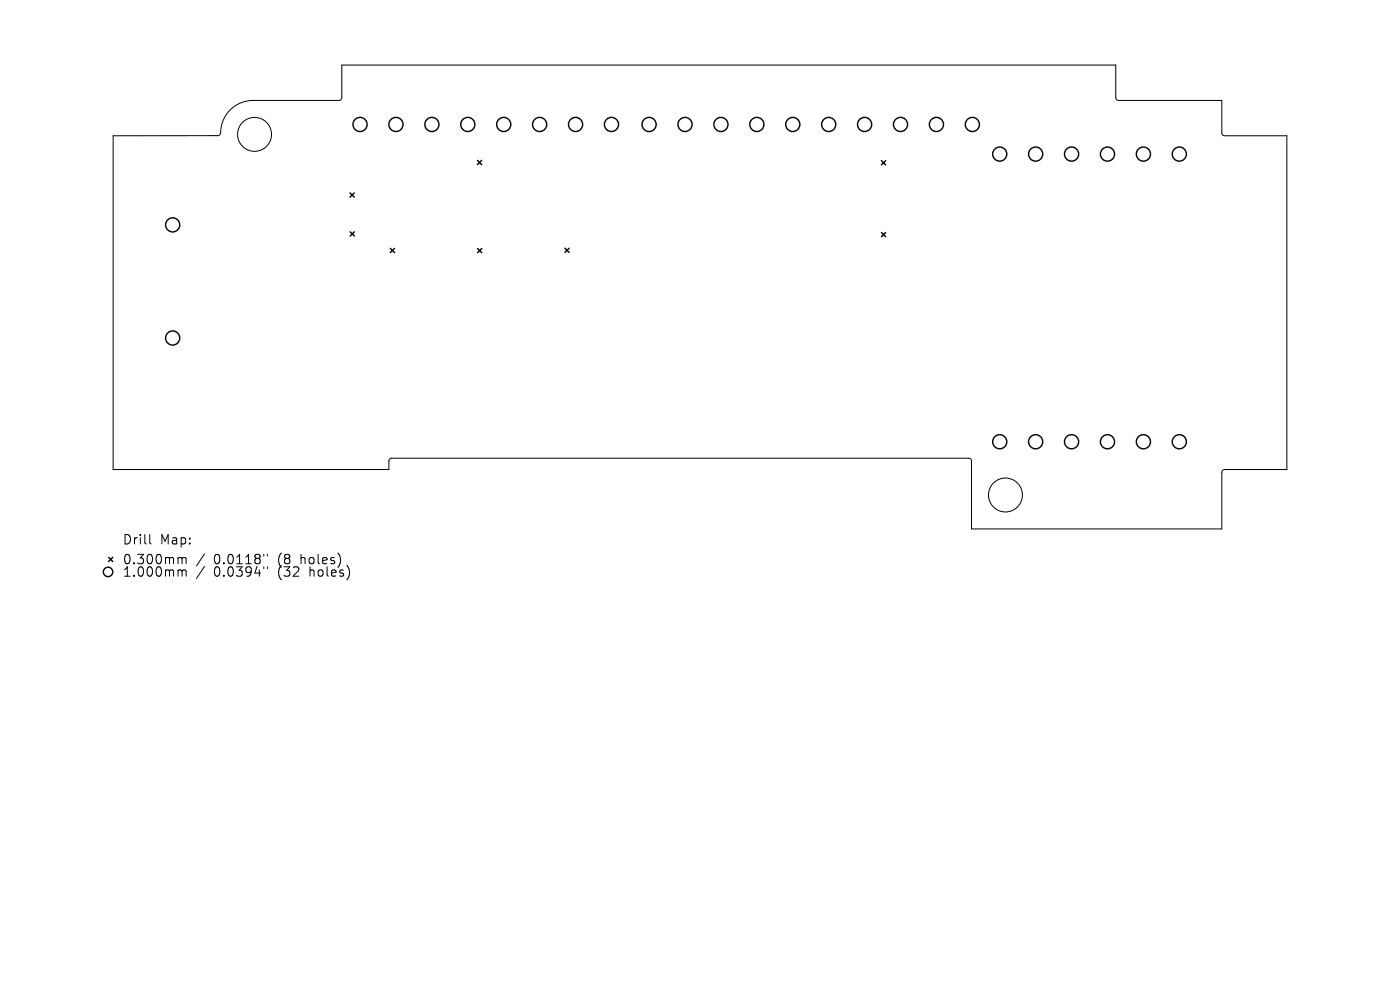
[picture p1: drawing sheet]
<svg xmlns="http://www.w3.org/2000/svg" width="297mm" height="210mm" viewBox="0 0 297 210" stroke-linecap="round" stroke-linejoin="round" font-family="sans-serif">
<defs><g id="words">
<g font-size="2.8">
<text x="25.9" y="115.8">Drill</text>
<text x="25.9" y="120">0.300mm</text>
<text x="33.9" y="115.8">Map:</text>
<text x="45.4" y="120">0.0118&quot;</text>
<text x="59.1" y="120">(8</text>
<text x="64.1" y="120">holes)</text>
<text x="25.9" y="122.6">1.000mm</text>
<text x="45.4" y="122.6">0.0394&quot;</text>
<text x="59.1" y="122.6">(32</text>
<text x="66" y="122.6">holes)</text>
</g>
</g></defs>
<g fill="none" stroke="#000" stroke-width=".21">
<path d="M24 28.8h22.2l.5-.3a7.1 7.1 0 0 1 7-7.2h18.4l.4-.5v-7h164.2v7l.4 .5h22.1v6.9l.3 .5 13.5 .1v70.8h-13.2l-.4 .1-.2 .5v12h-53.1v-14.4l-.1-.4-.4-.2h-122.5l-.4 .1-.2 .3v2h-58.5zM31.8 113.4v1.7l.3 .3M38.1 118.3h.2l.3 .2M38.6 118.5l.3-.2 .5 .1 .1 1.2M38.6 118.5v1.1M43.4 117.5l-1.7 2.6M56 117.6v.4M56.7 117.6v.4M38.1 120.9l.4 .1 .1 .2M38.6 121.2v1M38.6 121.2l.3-.3 .5 .1 .1 1.2M43.4 120.1l-1.7 2.6"/>
<path d="M56 120.2v.4M56.7 120.2v.4"/>
<circle cx="54" cy="28.5" r="3.6"/>
<circle cx="213.3" cy="105" r="3.6"/>
</g>
<g fill="none" stroke="#000" stroke-width=".3">
<path d="M101.3 34l.9 .9M102.2 34l-.9 .9M187 34.1l.9 .9M187.9 34.1l-.9 .9M74.3 40.9l.9 .9M74.3 49.2l.9 .9M75.2 40.9l-.9 .9M75.2 49.2l-.9 .9M82.8 52.7l.9 .9M83.7 52.7l-.9 .9M101.3 52.7l.9 .9M102.2 52.7l-.9 .9"/>
<path d="M119.9 52.7l.9 .9M120.8 52.7l-.9 .9M187 49.3l.9 .9M187.9 49.3l-.9 .9M23 118.2l.9 .9M23.9 118.2l-.9 .9"/>
<circle cx="76.4" cy="26.4" r="1.5"/>
<circle cx="84" cy="26.4" r="1.5"/>
<circle cx="91.6" cy="26.4" r="1.5"/>
<circle cx="99.2" cy="26.4" r="1.5"/>
<circle cx="106.9" cy="26.4" r="1.5"/>
<circle cx="114.5" cy="26.4" r="1.5"/>
<circle cx="122.1" cy="26.4" r="1.5"/>
<circle cx="129.7" cy="26.4" r="1.5"/>
<circle cx="137.7" cy="26.4" r="1.5"/>
<circle cx="145.3" cy="26.4" r="1.5"/>
<circle cx="152.9" cy="26.4" r="1.5"/>
<circle cx="160.6" cy="26.4" r="1.5"/>
<circle cx="168.2" cy="26.4" r="1.5"/>
<circle cx="175.8" cy="26.4" r="1.5"/>
<circle cx="183.4" cy="26.4" r="1.5"/>
<circle cx="191" cy="26.4" r="1.5"/>
<circle cx="198.7" cy="26.4" r="1.5"/>
<circle cx="206.3" cy="26.4" r="1.5"/>
<circle cx="212.1" cy="32.7" r="1.5"/>
<circle cx="219.7" cy="32.7" r="1.5"/>
<circle cx="227.3" cy="32.7" r="1.5"/>
<circle cx="234.9" cy="32.7" r="1.5"/>
<circle cx="242.6" cy="32.7" r="1.5"/>
<circle cx="250.2" cy="32.7" r="1.5"/>
<circle cx="36.6" cy="47.7" r="1.5"/>
<circle cx="36.6" cy="71.7" r="1.5"/>
<circle cx="212.1" cy="93.7" r="1.5"/>
<circle cx="219.7" cy="93.7" r="1.5"/>
<circle cx="227.3" cy="93.7" r="1.5"/>
<circle cx="234.9" cy="93.7" r="1.5"/>
<circle cx="242.6" cy="93.7" r="1.5"/>
<circle cx="250.2" cy="93.7" r="1.5"/>
<circle cx="22.9" cy="121.3" r="1"/>
</g>
<use href="#words"/>
</svg>
